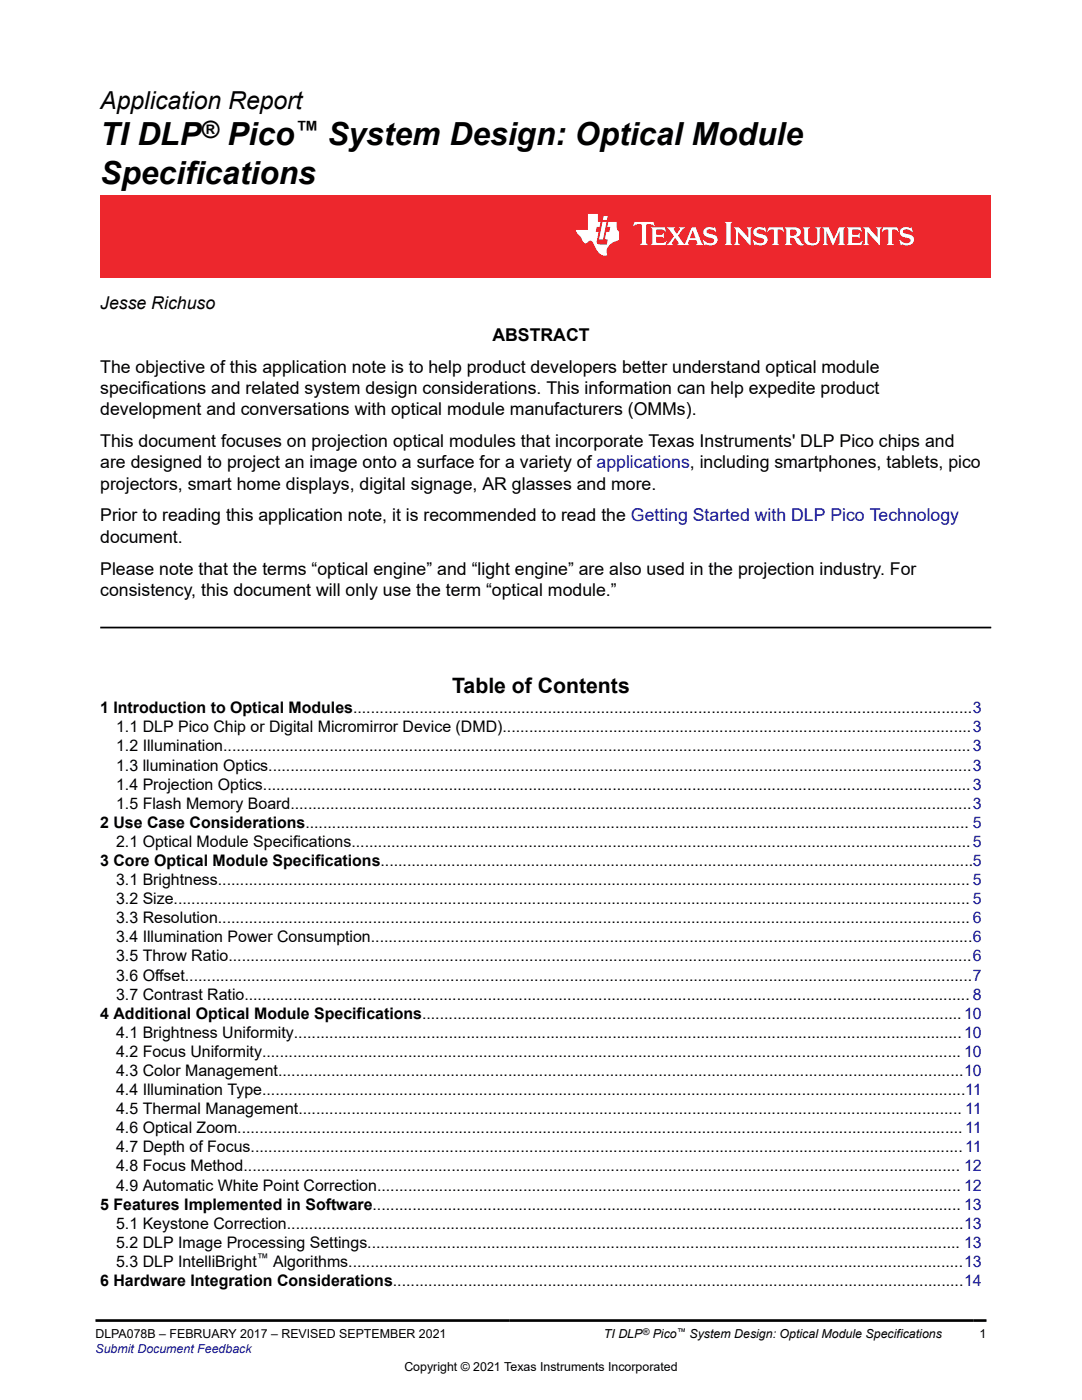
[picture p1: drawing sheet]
<svg xmlns="http://www.w3.org/2000/svg" width="216mm" height="279mm" viewBox="0 0 216 279" stroke-linecap="round" stroke-linejoin="round" font-family="sans-serif">
<defs><g id="words">
<g font-size="6.3">
<text x="20" y="29">TI DLP</text>
<text x="45.4" y="29">Pico</text>
<text x="65.3" y="29">System Design: Optical Module</text>
<text x="20" y="36.6">Specifications</text>
</g>
<text font-size="4.9" x="20" y="21.8">Application Report</text>
<g font-size="4.8">
<text x="40.1" y="27.5">®</text>
<text x="58.8" y="27.5">™</text>
</g>
<text font-size="4.2" x="90.2" y="138.2">Table of Contents</text>
<g font-size="3.5">
<text x="20" y="61.7">Jesse Richuso</text>
<text x="98.2" y="68.1">ABSTRACT</text>
<text x="20" y="74.4">The objective of this application note is to help product developers better understand optical module</text>
<text x="20" y="78.7">specifications and related system design considerations. This information can help expedite product</text>
<text x="20" y="82.9">development and conversations with optical module manufacturers (OMMs).</text>
<text x="20" y="89.3">This document focuses on projection optical modules that incorporate Texas Instruments' DLP Pico chips and</text>
<text x="20" y="93.5">are designed to project an image onto a surface for a variety of applications, including smartphones, tablets, pico</text>
<text x="20" y="97.7">projectors, smart home displays, digital signage, AR glasses and more.</text>
<text x="20" y="104.1">Prior to reading this application note, it is recommended to read the Getting Started with DLP Pico Technology</text>
<text x="20" y="108.3">document.</text>
<text x="20" y="114.7">Please note that the terms “optical engine” and “light engine” are also used in the projection industry. For</text>
<text x="20" y="118.9">consistency, this document will only use the term “optical module.”</text>
</g>
<g font-size="3.2">
<text x="20" y="142.4">1 Introduction to Optical Modules............................................................................................................................................3</text>
<text x="23.2" y="146.2">1.1 DLP Pico Chip or Digital Micromirror Device (DMD)..........................................................................................................3</text>
<text x="23.2" y="150">1.2 Illumination.........................................................................................................................................................................3</text>
<text x="23.2" y="153.8">1.3 llumination Optics...............................................................................................................................................................3</text>
<text x="23.2" y="157.6">1.4 Projection Optics................................................................................................................................................................3</text>
<text x="23.2" y="161.4">1.5 Flash Memory Board..........................................................................................................................................................3</text>
<text x="20" y="165.2">2 Use Case Considerations...................................................................................................................................................... 5</text>
<text x="20" y="172.8">3 Core Optical Module Specifications......................................................................................................................................5</text>
<text x="23.2" y="169">2.1 Optical Module Specifications............................................................................................................................................5</text>
<text x="23.2" y="176.6">3.1 Brightness.......................................................................................................................................................................... 5</text>
<text x="23.2" y="180.5">3.2 Size.................................................................................................................................................................................... 5</text>
<text x="23.2" y="184.3">3.3 Resolution.......................................................................................................................................................................... 6</text>
<text x="23.2" y="188.1">3.4 Illumination Power Consumption........................................................................................................................................6</text>
<text x="23.2" y="191.9">3.5 Throw Ratio........................................................................................................................................................................6</text>
<text x="23.2" y="195.7">3.6 Offset..................................................................................................................................................................................7</text>
<text x="20" y="203.3">4 Additional Optical Module Specifications..........................................................................................................................10</text>
<text x="23.2" y="199.5">3.7 Contrast Ratio.................................................................................................................................................................... 8</text>
<text x="23.2" y="207.1">4.1 Brightness Uniformity.......................................................................................................................................................10</text>
<text x="23.2" y="210.9">4.2 Focus Uniformity.............................................................................................................................................................. 10</text>
<text x="23.2" y="214.7">4.3 Color Management...........................................................................................................................................................10</text>
<text x="23.2" y="218.6">4.4 Illumination Type...............................................................................................................................................................11</text>
<text x="23.2" y="222.4">4.5 Thermal Management...................................................................................................................................................... 11</text>
<text x="23.2" y="226.2">4.6 Optical Zoom....................................................................................................................................................................11</text>
<text x="23.2" y="230">4.7 Depth of Focus.................................................................................................................................................................11</text>
<text x="23.2" y="233.8">4.8 Focus Method.................................................................................................................................................................. 12</text>
<text x="23.2" y="237.6">4.9 Automatic White Point Correction.................................................................................................................................... 12</text>
<text x="20" y="241.4">5 Features Implemented in Software..................................................................................................................................... 13</text>
<text x="23.2" y="245.2">5.1 Keystone Correction.........................................................................................................................................................13</text>
<text x="23.2" y="249">5.2 DLP Image Processing Settings...................................................................................................................................... 13</text>
<text x="20" y="256.7">6 Hardware Integration Considerations.................................................................................................................................14</text>
<text x="23.2" y="252.8">5.3 DLP IntelliBright</text>
<text x="54.5" y="252.8">Algorithms...........................................................................................................................................13</text>
</g>
<g font-size="2.5">
<text x="19" y="267.1">DLPA078B – FEBRUARY 2017 – REVISED SEPTEMBER 2021</text>
<text x="120.5" y="267.1">TI DLP</text>
<text x="130.2" y="267.1">Pico</text>
<text x="137.6" y="267.1">System Design: Optical Module Specifications</text>
<text x="195.5" y="267.1">1</text>
<text x="80.7" y="273.5">Copyright © 2021 Texas Instruments Incorporated</text>
</g>
<text font-size="2.5" fill="#00f" x="19" y="270">Submit Document Feedback</text>
<text font-size="2.4" x="51.2" y="251.9">™</text>
<g font-size="1.9">
<text x="128.2" y="266.5">®</text>
<text x="135.1" y="266.5">™</text>
</g>
</g></defs>
<path d="M20 39h177.8v16.4h-177.8z" fill="#ed272d"/>
<g fill="#fff">
<path d="M144.6 44.3h1.6l-.4 .3v.2v3.5v.3l.4 .3h-1.6l.3-.3v-.3v-3.5v-.2z"/>
<path d="M146.4 45.4h1.1l1.8 2v-1.7l-.3-.3h1.1l-.3 .5v3.1l-2.5-2.7v2l.3 .6h-1.2l.4-.6v-2.4z"/>
<path d="M150.6 45.7a1.86 1.86 0 0 1 1.9-.2l.2-.1 .1 .9a1.37 1.37 0 0 0-1.8-.3v.4l.4 .2a1.88 1.88 0 0 1 1.7 .9 1.37 1.37 0 0 1-.6 1.4 1.37 1.37 0 0 1-1.5-.1h-.2l-.3 .1-.2-1.1a1.46 1.46 0 0 0 2.1 .4v-.4l-.5-.3a1.47 1.47 0 0 1-1.6-1.1z"/>
<path d="M153.4 45.4h2.8l.2 .9a.95 .95 0 0 0-1.2-.4l-.1 2.4 .1 .3 .3 .3h-1.5l.4-.3v-.3v-2.3l-.2-.2a.95 .95 0 0 0-1 .5z"/>
<path d="M160.1 45.4h1.5l-.4 .5v1.8a.92 .92 0 0 0 .9 .8 .92 .92 0 0 0 1-.8v-1.8l-.4-.5h1.2l-.3 .3a5.2 5.2 0 0 1-.3 2.9 1.97 1.97 0 0 1-2.7-.3l-.1-2.4z"/>
<path d="M164.1 45.4h1.3l1 2.3 1-2.3h1.3l-.4 .5v2.4v.3l.4 .3h-1.5l.3-.6v-2.2l-1.2 2.9-1.4-2.9v2.2l.3 .6h-1.1l.3-.6v-2.4z"/>
<path d="M168.9 45.4h2.8l.3 .8h-.1l-.7-.4-1.1 .1-.1 1 1.2-.1 .4-.2v1l-.4-.3h-1.2l.1 1.1 .2 .1a1.76 1.76 0 0 0 1.8-.5l.1 .1-.4 .8h-2.9l.3-.3 .1-.3v-2.4l-.1-.2z"/>
<path d="M172.3 45.4h1l1.8 2v-1.7l-.3-.3h1.1l-.3 .5v3.1l-2.5-2.7v2l.3 .6h-1.1l.3-.6v-2.4z"/>
<path d="M176.2 45.4h2.9l.2 .9a.95 .95 0 0 0-1.3-.4v2.4v.3l.4 .3h-1.5l.3-.3 .1-.3v-2.3l-.3-.2a.95 .95 0 0 0-1 .5z"/>
<path d="M179.8 45.7a1.86 1.86 0 0 1 1.9-.2l.2-.1 .2 .9-.3-.2a1.02 1.02 0 0 0-1.6 .1l.2 .3 .3 .1a1.88 1.88 0 0 1 1.6 .9 1.37 1.37 0 0 1-.6 1.4 1.37 1.37 0 0 1-1.5-.1h-.2l-.3 .1-.3-1 .1-.1a1.45 1.45 0 0 0 2.1 .4v-.4l-.5-.3a1.46 1.46 0 0 1-1.6-1.1z"/>
<path d="M126.6 44.3l-.3 .8 .1 .1a1.59 1.59 0 0 1 1.7-.3v3.4l-.4 .6h1.6l-.4-.6v-3.3v-.1l.3-.1a1.81 1.81 0 0 1 1.5 .3l-.3-.8zM129.8 45.4l.4 .5v2.4l-.1 .3-.3 .3h2.9l.4-.8-.1-.1-.2 .3a2.48 2.48 0 0 1-1.8 .1v-1.1h1.1l.4 .3v-1l-.4 .2-1.1 .1v-1l1.2-.1 .6 .4h.1l-.3-.8zM133 45.4l1.5 1.7-.9 1.2-.6 .6h1.3l-.2-.3 .6-1.1 .7 1.1-.3 .3h2.5l-.3-.3 .2-.7h1.4l.2 .7-.2 .3h1.5l-.4-.5-1.2-3h-.8l-1.1 2.8-.3 .5-1.3-1.7 .8-1.1 .6-.5h-1.3l.3 .3-.7 1-.6-1 .3-.3zM138.2 46l.6 1.5h-1.2zM140.6 45.7a1 1 0 0 0-.2 1.1 1 1 0 0 0 .9 .6l1 .2a.48 .48 0 0 1 .2 .5 .48 .48 0 0 1-.4 .4 1.69 1.69 0 0 1-1.8-.7l.2 1.1 .2-.1a2 2 0 0 0 2.4-.5 1.08 1.08 0 0 0-1-1.5l-.9-.3-.2-.3a1.1 1.1 0 0 1 1.9 .1l-.2-.9-.3 .1-.4-.2a1.51 1.51 0 0 0-1.4 .4z"/>
<path d="M117.3 42.6v3.3h-2.4a1.96 1.96 0 0 0 .9 1.2l.2 .3a1.42 1.42 0 0 0 .9 1.2l.2-.1a.69 .69 0 0 1 .6-.4 .69 .69 0 0 1 .7 .4l.4 .9a1.93 1.93 0 0 0 2.4 1.5 2.02 2.02 0 0 1 1.5-2.7l.8-.3v-1.7a1.85 1.85 0 0 1-.4-2h-1.7l-.2 1.1h.6l-.2 1h-.6l-.2 1.1v.3l.5 .1-.2 1h-.8a.85 .85 0 0 1-1.2-.7l.3-1.8h-.5l.2-1h.5l.3-1.1h-.6v-1.6zM120.2 44.2l-.7 3.6h.8l.7-3.6zM120.4 43.1l-.1 .8h.8l.1-.8z"/>
<path d="M156.5 45.4l.4 .5v2.4l-.1 .3-.3 .3h1.5l-.3-.3v-1.1a.87 .87 0 0 1 1.1 .7 1.03 1.03 0 0 0 1.6 .6 1.9 1.9 0 0 1-1.1-1.2l-.4-.3a.94 .94 0 0 0 .9-1 .94 .94 0 0 0-.9-.9zM157.8 45.8h.1a.78 .78 0 0 1 1.1 .6 .61 .61 0 0 1-.7 .6h-.6z"/>
</g>
<path d="M20 125.2h177.8" fill="none" stroke="#000" stroke-width=".35"/>
<path d="M27.7 3.7l-.2 .6 .5-.3h.6v.2v2.2l-.2 .3h1l-.2-.3v-2.2v-.2h.5l.5 .3-.1-.6zM29.8 4.4l.2 .4v1.6l-.2 .3h1.9l.1-.6a1.08 1.08 0 0 1-1.3 .2v-.6h.6l.4 .1v-.6l-.4 .2h-.6v-.6l.2-.1a1 1 0 0 1 1 .3l-.1-.6zM31.8 4.4l1 1.2-1 1.1h.9l-.2-.2 .4-.7 .5 .7-.2 .2h1.6l-.2-.2 .1-.4h1l.1 .4-.1 .2h.9l-.2-.3-.8-2h-.5l-1 2.2-.8-1.1 .9-1.1h-.8l.2 .2-.5 .7-.3-.7 .1-.2zM35.2 4.8l.4 1h-.8zM36.8 4.6a.65 .65 0 0 0-.2 .7 .65 .65 0 0 0 .6 .4l.7 .2 .1 .2a.79 .79 0 0 1-.7 .4 .79 .79 0 0 1-.7-.5l.1 .7 .2-.1a.93 .93 0 0 0 1.1 .1 .93 .93 0 0 0 .4-.9 1.46 1.46 0 0 0-1.2-.6l-.1-.4a1.09 1.09 0 0 1 1.2 .2l-.2-.6-.1 .1-.6-.1zM28.4 7.2l.2 .4v2.3l-.2 .4h1l-.2-.4v-2.3l.2-.4zM29.6 7.9l.2 .4v1.6l-.2 .4h.8l-.3-.4v-1.4l1.7 1.8v-2l.2-.4h-.8l.2 .3 .1 1.1-1.2-1.4zM32.3 8.1a.65 .65 0 0 0-.2 .7 .65 .65 0 0 0 .7 .4l.6 .2 .1 .3a.79 .79 0 0 1-.7 .3 .79 .79 0 0 1-.7-.5l.1 .8 .2-.1a.93 .93 0 0 0 1.1 0 .93 .93 0 0 0 .4-.9 1.46 1.46 0 0 0-1.2-.6l-.1-.4a1.09 1.09 0 0 1 1.2 .2l-.2-.6-.1 .1-.6-.1zM34.1 7.9l-.1 .7a.63 .63 0 0 1 .7-.4l.1 1.7-.3 .4h1l-.2-.4v-1.7a.66 .66 0 0 1 .8 .4l-.1-.7zM36.2 7.9l.2 .4v1.6l-.2 .4h.9l-.2-.2v-.8l.5 .1 .1 .1a.79 .79 0 0 0 1.2 .7l-1-1a.61 .61 0 0 0 .6-.6 .61 .61 0 0 0-.5-.6zM36.9 8.3l.2-.1a.47 .47 0 0 1 .5 .1 .47 .47 0 0 1 .1 .5l-.2 .2h-.6zM38.5 7.9l.2 .3a2.27 2.27 0 0 0 .4 1.9 1.04 1.04 0 0 0 1.7-.6v-1.3l.2-.3h-.8l.2 .4v1.2a.6 .6 0 0 1-.6 .5 .6 .6 0 0 1-.6-.5v-1.2l.3-.4zM41.1 7.9l.2 .4v1.6l-.2 .4h.7l-.2-.4v-1.5l.9 1.9 .8-1.9v1.5l-.2 .4h1l-.3-.4v-1.6l.3-.4h-.8l-.7 1.6-.7-1.6zM44.3 7.9l.2 .4v1.6l-.2 .4h1.9l.1-.6a1.09 1.09 0 0 1-1.3 .1v-.6h.6l.4 .2v-.7l-.4 .2h-.6v-.5l.2-.2a1.01 1.01 0 0 1 1 .3l-.1-.6zM46.4 7.9l.3 .4v1.6l-.3 .4h.8l-.2-.4v-1.4l1.6 1.8v-2l.2-.4h-.7l.2 .3v1.1l-1.2-1.4zM49 7.9l-.1 .7a.63 .63 0 0 1 .8-.4v1.7l-.3 .4h1l-.2-.4v-1.7a.66 .66 0 0 1 .8 .4l-.1-.7zM51.4 8.1a.65 .65 0 0 0-.2 .7 .65 .65 0 0 0 .6 .4l.6 .2 .2 .3a.79 .79 0 0 1-.8 .3 .79 .79 0 0 1-.6-.5l.1 .8 .2-.1a.93 .93 0 0 0 1 0 .93 .93 0 0 0 .5-.9 1.46 1.46 0 0 0-1.3-.6l-.1-.4a1.09 1.09 0 0 1 1.3 .2l-.2-.6-.2 .1-.5-.1z" fill="#231f20"/>
<path d="M21.1 2.3v2.8h-2.1l.1 .4 .9 .9a.95 .95 0 0 0 .9 .9 .59 .59 0 0 1 .6-.3 .59 .59 0 0 1 .5 .3l.4 .8a1.59 1.59 0 0 0 2.1 1.3 1.61 1.61 0 0 1 1-2.2l1-.4-.1-1.4a1.59 1.59 0 0 1-.4-1.7h-1.4l-.2 .9h.5l-.1 .8h-.5l-.2 1v.3h.4l-.2 .9h-.6a.73 .73 0 0 1-1.1-.6l.3-1.6h-.5l.2-.8h.5l.2-.9h-.5v-1.4zM23.6 3.7l-.6 3h.7l.6-3zM23.8 2.7l-.1 .7h.7l.1-.7z" fill="#ed1c24"/>
<path d="M19 15h177.8M19 263.5h177.8" fill="none" stroke="#000" stroke-width=".53"/>
<path d="M0 0h215.9v15.9h-215.9z" fill-rule="evenodd" fill="#fff"/>
<use href="#words"/>
</svg>
